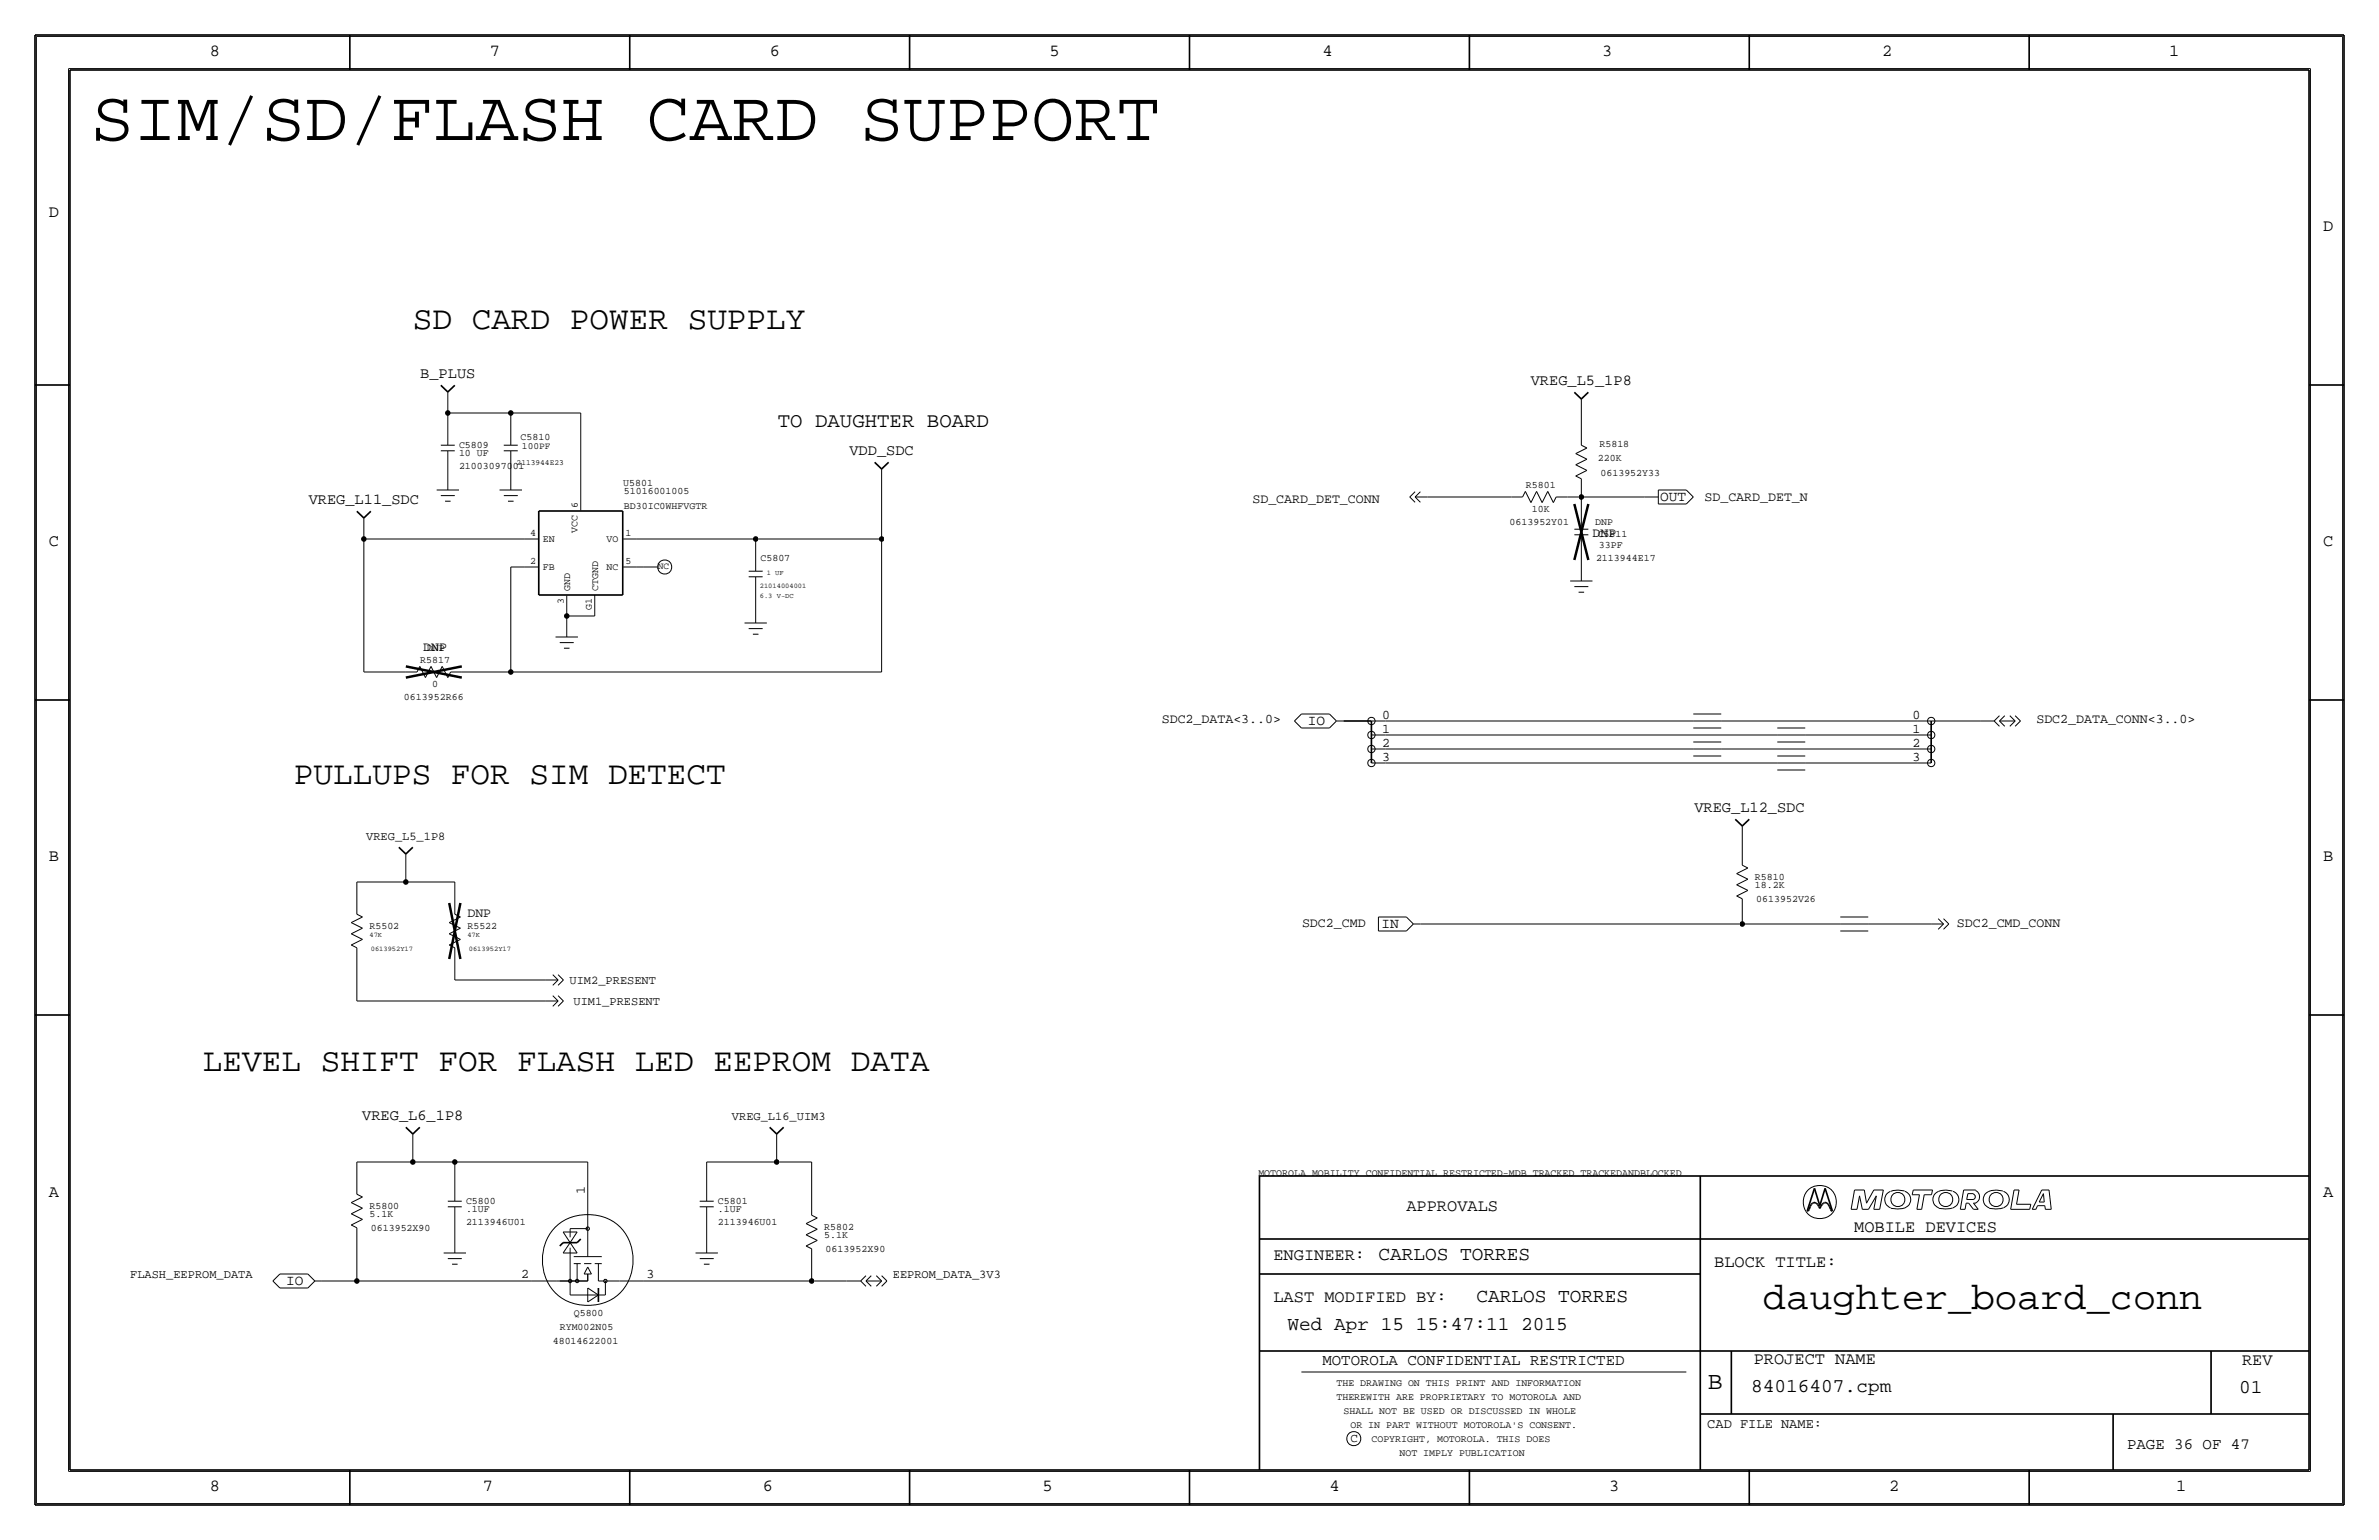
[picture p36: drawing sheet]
<svg xmlns="http://www.w3.org/2000/svg" width="432mm" height="279mm" viewBox="0 0 432 279" stroke-linecap="round" stroke-linejoin="round" font-family="sans-serif">
<defs><g id="words">
<text font-size="12.9" x="16.5" y="25.4">SIM/SD/FLASH CARD SUPPORT</text>
<text font-size="7" x="320" y="237.5">daughter_board_conn</text>
<g font-size="5.9">
<text x="74.9" y="59.7">SD CARD POWER SUPPLY</text>
<text x="53.3" y="142.2">PULLUPS FOR SIM DETECT</text>
<text x="36.8" y="194.3">LEVEL SHIFT FOR FLASH LED EEPROM DATA</text>
</g>
<text font-size="4.5" x="310" y="252.1">B</text>
<text font-size="3.8" x="141.2" y="77.4">TO DAUGHTER BOARD</text>
<g font-size="3.5">
<text x="250.2" y="228.6">CARLOS TORRES</text>
<text x="268" y="236.2">CARLOS TORRES</text>
<text x="233.7" y="241.3">Wed Apr 15 15:47:11 2015</text>
<text x="317.9" y="252.6">84016407.cpm</text>
<text x="406.4" y="252.7">01</text>
</g>
<g font-size="3.1">
<text x="38.1" y="10.2">8</text>
<text x="88.9" y="10.2">7</text>
<text x="139.7" y="10.2">6</text>
<text x="190.5" y="10.2">5</text>
<text x="240" y="10.2">4</text>
<text x="290.8" y="10.2">3</text>
<text x="341.6" y="10.2">2</text>
<text x="393.7" y="10.2">1</text>
<text x="8.9" y="39.4">D</text>
<text x="421.6" y="41.9">D</text>
<text x="8.9" y="99.1">C</text>
<text x="421.6" y="99.1">C</text>
<text x="8.9" y="156.2">B</text>
<text x="421.6" y="156.2">B</text>
<text x="8.9" y="217.2">A</text>
<text x="255.3" y="219.7">APPROVALS</text>
<text x="421.6" y="217.2">A</text>
<text x="336.5" y="223.5">MOBILE DEVICES</text>
<text x="231.1" y="228.6">ENGINEER:</text>
<text x="311.2" y="229.9">BLOCK TITLE:</text>
<text x="231.1" y="236.2">LAST MODIFIED BY:</text>
<text x="318.3" y="247.5">PROJECT NAME</text>
<text x="407" y="247.6">REV</text>
<text x="38.1" y="270.5">8</text>
<text x="87.6" y="270.5">7</text>
<text x="138.4" y="270.5">6</text>
<text x="189.2" y="270.5">5</text>
<text x="241.3" y="270.5">4</text>
<text x="292.1" y="270.5">3</text>
<text x="342.9" y="270.5">2</text>
<text x="395" y="270.5">1</text>
</g>
<g font-size="2.9">
<text x="240" y="247.6">MOTOROLA CONFIDENTIAL RESTRICTED</text>
<text x="386.1" y="262.9">PAGE 36 OF 47</text>
</g>
<g font-size="2.8">
<text x="76.3" y="68.6">B_PLUS</text>
<text x="277.8" y="69.8">VREG_L5_1P8</text>
<text x="154.2" y="82.5">VDD_SDC</text>
<text x="56" y="91.4">VREG_L11_SDC</text>
<text x="307.5" y="147.3">VREG_L12_SDC</text>
<text x="65.8" y="203.2">VREG_L6_1P8</text>
</g>
<g font-size="2.6">
<text x="301.3" y="91">OUT</text>
<text x="237.4" y="131.5">IO</text>
<text x="250.7" y="168.4">IN</text>
<text x="52" y="233.1">IO</text>
</g>
<text font-size="2.5" x="309.9" y="259.1">CAD FILE NAME:</text>
<g font-size="2.4">
<text x="227.3" y="91.2">SD_CARD_DET_CONN</text>
<text x="309.4" y="90.9">SD_CARD_DET_N</text>
<text x="289" y="97.4">DNP</text>
<text x="76.8" y="118.1">DNP</text>
<text x="210.9" y="131.2">SDC2_DATA&lt;3..0&gt;</text>
<text x="250.9" y="130.4">0</text>
<text x="347.1" y="130.4">0</text>
<text x="369.6" y="131.2">SDC2_DATA_CONN&lt;3..0&gt;</text>
<text x="250.9" y="135.5">2</text>
<text x="250.9" y="132.9">1</text>
<text x="347.1" y="132.9">1</text>
<text x="347.1" y="135.5">2</text>
<text x="250.9" y="138">3</text>
<text x="347.1" y="138">3</text>
<text x="84.8" y="166.4">DNP</text>
<text x="236.3" y="168.3">SDC2_CMD</text>
<text x="355.2" y="168.3">SDC2_CMD_CONN</text>
<text x="106.2" y="216.7" transform="rotate(-90 106.2 216.7)">1</text>
<text x="94.6" y="231.9">2</text>
<text x="117.3" y="231.9">3</text>
</g>
<text font-size="2.3" x="245.1" y="261.6">C</text>
<g font-size="2.2">
<text x="66.5" y="152.4">VREG_L5_1P8</text>
<text x="103.4" y="178.5">UIM2_PRESENT</text>
<text x="104.1" y="182.4">UIM1_PRESENT</text>
<text x="132.9" y="203.2">VREG_L16_UIM3</text>
<text x="23.6" y="231.9">FLASH_EEPROM_DATA</text>
<text x="162.1" y="231.9">EEPROM_DATA_3V3</text>
</g>
<g font-size="1.8">
<text x="83.3" y="82.8">10 UF</text>
<text x="83.3" y="81.3">C5809</text>
<text x="94.5" y="79.8">C5810</text>
<text x="290" y="83.6">220K</text>
<text x="290.3" y="81">R5818</text>
<text x="83.3" y="85.1">21003097001</text>
<text x="113.1" y="88.1">U5801</text>
<text x="113.2" y="89.6">51016001005</text>
<text x="276.9" y="88.5">R5801</text>
<text x="290.5" y="86.4">0613952Y33</text>
<text x="104.9" y="92.2" transform="rotate(-90 104.9 92.2)">6</text>
<text x="113.2" y="92.4">BD30IC0WHFVGTR</text>
<text x="274" y="95.3">0613952Y01</text>
<text x="278" y="92.8">10K</text>
<text x="289.6" y="95.3">DNP</text>
<text x="96.2" y="97.3">4</text>
<text x="98.6" y="98.4">EN</text>
<text x="104.8" y="96.7" transform="rotate(-90 104.8 96.7)">VCC</text>
<text x="110.1" y="98.4">VO</text>
<text x="113.5" y="97.3">1</text>
<text x="138" y="101.8">C5807</text>
<text x="289.7" y="101.7">2113944E17</text>
<text x="290" y="97.4">C5811</text>
<text x="290.2" y="99.5">33PF</text>
<text x="96.2" y="102.4">2</text>
<text x="98.6" y="103.5">FB</text>
<text x="103.5" y="107.2" transform="rotate(-90 103.5 107.2)">GND</text>
<text x="108.6" y="107.2" transform="rotate(-90 108.6 107.2)">CTGND</text>
<text x="110.1" y="103.5">NC</text>
<text x="113.5" y="102.4">5</text>
<text x="102.4" y="109.5" transform="rotate(-90 102.4 109.5)">3</text>
<text x="107.4" y="110.6" transform="rotate(-90 107.4 110.6)">G1</text>
<text x="77.5" y="118.1">DNP</text>
<text x="76.3" y="120.3">R5817</text>
<text x="78.5" y="124.6">0</text>
<text x="73.3" y="127">0613952R66</text>
<text x="318.5" y="161.1">18.2K</text>
<text x="318.5" y="159.7">R5810</text>
<text x="318.8" y="163.7">0613952V26</text>
<text x="67.1" y="168.6">R5502</text>
<text x="84.8" y="168.6">R5522</text>
<text x="228.4" y="213.4">MOTOROLA MOBILITY CONFIDENTIAL RESTRICTED-MDB TRACKED TRACKEDANDBLOCKED</text>
<text x="67.1" y="219.4">R5800</text>
<text x="67.1" y="220.8">5.1K</text>
<text x="84.6" y="218.4">C5800</text>
<text x="84.6" y="220">.1UF</text>
<text x="130.3" y="220">.1UF</text>
<text x="130.3" y="218.4">C5801</text>
<text x="67.3" y="223.4">0613952X90</text>
<text x="84.6" y="222.3">2113946U01</text>
<text x="130.3" y="222.3">2113946U01</text>
<text x="149.6" y="224.6">5.1K</text>
<text x="149.6" y="223.2">R5802</text>
<text x="149.9" y="227.2">0613952X90</text>
<text x="104.1" y="238.8">Q5800</text>
<text x="100.3" y="243.8">48014622001</text>
<text x="101.6" y="241.3">RYM002N05</text>
<text x="242.6" y="251.5">THE DRAWING ON THIS PRINT AND INFORMATION</text>
<text x="242.6" y="254">THEREWITH ARE PROPRIETARY TO MOTOROLA AND</text>
<text x="243.8" y="256.5">SHALL NOT BE USED OR DISCUSSED IN WHOLE</text>
<text x="245.1" y="259.1">OR IN PART WITHOUT MOTOROLA'S CONSENT.</text>
<text x="248.9" y="261.6">COPYRIGHT, MOTOROLA. THIS DOES</text>
<text x="254" y="264.2">NOT IMPLY PUBLICATION</text>
</g>
<g font-size="1.7">
<text x="94.7" y="81.5">100PF</text>
<text x="119.4" y="103.3">NC</text>
</g>
<text font-size="1.4" x="93.8" y="84.4">2113944E23</text>
<g font-size="1.3">
<text x="137.9" y="106.7">21014004001</text>
<text x="139.2" y="104.4">1 UF</text>
<text x="137.9" y="108.5">6.3 V-DC</text>
<text x="67.1" y="170">47K</text>
<text x="67.3" y="172.6">0613952Y17</text>
<text x="84.8" y="170">47K</text>
<text x="85.1" y="172.6">0613952Y17</text>
</g>
</g></defs>
<g fill="none" stroke="#000" stroke-width=".3">
<path d="M6.3 6.4v266.7zM6.4 6.4h419zM12.7 12.7h406.4zM12.7 12.7v254zM63.5 6.4v6.3zM114.3 6.4v6.3zM165.1 6.4v6.3zM215.9 6.3v6.4zM266.7 6.4v6.3zM317.5 6.4v6.3zM368.3 6.4v6.3zM419.1 12.7v254z"/>
<path d="M425.4 6.4v266.7zM6.3 69.8h6.4zM80 69.9l1.3 1.2zM81.3 71.1l1.2-1.2zM285.7 71.2l1.3 1.2zM287 72.4l1.3-1.2zM419.1 69.8h6.3zM64.8 92.8l1.2 1.2zM66 94l1.3-1.2zM97.8 92.7v15.2zM97.8 92.7h15.2zM113 92.7v15.2z"/>
<path d="M158.8 83.9l1.2 1.2zM160 85.1l1.3-1.2zM97.8 107.9h15.2zM6.3 127h6.4zM243.8 130.8h5.1zM248.9 133.3v2.6zM248.9 130.8v2.5zM248.9 135.9v2.5zM350.5 133.3v2.6zM350.5 130.8v2.5zM350.5 135.9v2.5zM419.1 127h6.3z"/>
<path d="M72.4 153.7l1.3 1.2zM73.7 154.9l1.2-1.2zM315 148.6l1.2 1.3zM316.2 149.9l1.3-1.3zM6.3 184.1h6.4zM419.1 184.1h6.3zM73.7 204.5l1.2 1.2zM74.9 205.7l1.3-1.2zM139.7 204.5l1.3 1.2zM141 205.7l1.2-1.2zM228.6 213.4v53.3zM228.6 213.4h190.5z"/>
<path d="M308.6 213.4v53.3zM328 219.7h.2zM328.4 219.4l-.2 .3zM328.6 218.8l-.2 .6zM328.8 218.5l-.2 .3zM329 218.3l.2-.1zM329 218.3l-.2 .2zM329.2 218.2h.2zM329.3 215.6l-1.3 4.1zM329.3 215.6l1 3.1zM329.4 218.2l.2 .1zM329.6 218.3l.3 .2z"/>
<path d="M329.9 218.5l.2 .3zM330.1 218.8l.2 .5zM330.5 218.8l-.2 .5zM330.8 218.5l-.3 .3zM331 218.3l-.2 .2zM331 218.3l.2-.1zM331.2 218.2h.2zM331.3 215.6l1.3 4.1zM331.3 215.6l-1 3.1zM331.4 218.2l.2 .1zM331.6 218.3l.2 .2zM331.8 218.5l.2 .3z"/>
<path d="M332 218.8l.3 .6zM332.3 219.4l.1 .3zM332.4 219.7h.2zM102.2 225.5l-.6 .6zM102.2 225.5h2.5zM104.7 225.5l.7-.7zM108.6 233.7v2.5zM228.6 231.1h80zM228.6 224.8h190.5zM228.6 245.1h190.5zM308.6 256.5h110.5zM314.2 245.1v11.4z"/>
<path d="M383.5 256.5v10.2zM401.3 245.1v11.4zM6.4 273h419zM12.7 266.7h406.4zM63.5 266.7v6.4zM114.3 266.7v6.4zM165.1 266.7v6.4zM215.9 266.7v6.3zM266.7 266.7v6.4zM317.5 266.7v6.4zM368.3 266.7v6.4z"/>
</g>
<g fill="none" stroke="#000" stroke-width=".18">
<path d="M6.6 6.6h418.6zM6.6 6.6v266.2zM12.4 12.4v254.6zM12.4 12.4h407zM419.4 12.4v254.6zM425.2 6.6v266.2zM81.3 74.9h11.4zM81.3 73.7v1.2zM81.3 74.9v1.3zM81.3 71.1v2.6zM81.3 76.2v4.6zM92.7 74.9h12.7z"/>
<path d="M92.7 74.9v1.3zM92.7 76.2v4.6zM105.4 74.9v15.3zM287 74.9v3.8zM287 72.4v2.5zM287 78.7v2.1zM66 97.8v24.1zM66 97.8h29.2zM66 96.5v1.3zM66 94v2.5zM79.2 88.9h4.1zM80 89.9h2.5z"/>
<path d="M80 80.8h2.5zM80 81.8h2.6zM80.8 90.9h1zM81.3 86.4v2.5zM81.3 81.8v4.6zM90.7 88.9h4zM91.4 80.8h2.6zM91.4 89.9h2.6zM91.4 81.8h2.6zM92.2 90.9h1zM92.7 81.8v4.6zM92.7 86.4v2.5z"/>
<path d="M95.2 97.8h2.5zM105.4 90.2v2.4zM113.1 97.8h2.5zM115.6 97.8h21.6zM137.2 97.8h22.8zM137.2 97.8v1.3zM137.2 99.1v4.5zM160 87.6v10.2zM160 97.8v24.1zM160 85.1v2.5zM255.9 90.2l.9-1zM255.9 90.2l.9 .9z"/>
<path d="M256.8 90.2l1 .9zM256.8 90.2h2.3zM256.8 90.2l1-1zM259.1 90.2h15.2zM274.3 90.2h2.1zM276.9 89.2l-.5 1zM276.9 89.2l1 2zM278.9 89.2l-1 2zM278.9 89.2l1 2zM280.9 89.2l-1 2zM280.9 89.2l1 2zM282.4 90.2l-.5 1z"/>
<path d="M282.4 90.2h2.1zM284.5 90.2h2.5zM285.8 96h2.5zM285.8 97h2.5zM286 86.4l1 .5zM286 84.3l2 1zM286 84.3l2-1zM286 82.3l2-1zM286 86.4l2-1.1zM286 82.3l2 1zM287 88.9v1.3zM287 90.2v1.2z"/>
<path d="M287 86.9v2zM287 91.4v4.6zM287 97v4.6zM287 80.8l1 .5zM287 90.2h11.4zM298.5 90.2h2.5zM301 88.9h5.1zM301 91.4h5.1zM301 88.9v2.5zM306.1 88.9l1.2 1.3zM307.3 90.2l-1.2 1.2zM92.7 102.9v19z"/>
<path d="M92.7 102.9h2.5zM95.2 102.9h2.5zM100.8 115.6h4.1zM101.6 116.6h2.5zM102.4 117.6h1zM102.9 111.8h5.1zM102.9 111.8v1.2zM102.9 110.5v1.3zM102.9 108.1v2.4zM102.9 113v2.6zM107.9 110.5v1.3zM107.9 108v2.5z"/>
<path d="M113.1 102.9h2.5zM115.6 102.9h1.2zM116.8 102.9h2.6zM135.1 113h4.1zM135.9 103.6h2.5zM135.9 114h2.5zM135.9 104.6h2.5zM136.7 115.1h1zM137.2 109.2v1.3zM137.2 104.6v4.6zM137.2 110.5v2.5zM285 105.4h4.1z"/>
<path d="M285.8 106.4h2.5zM286.5 107.4h1zM287 101.6v1.3zM287 102.9v2.5zM66 121.9h7.7zM73.7 121.9h2zM76.2 120.9l-.5 1zM76.2 120.9l1 2zM78.2 120.9l-1 2zM78.2 120.9l1 2zM80.3 120.9l-1.1 2zM80.3 120.9l1 2z"/>
<path d="M81.8 121.9l-.5 1zM81.8 121.9h2zM83.8 121.9h8.9zM92.7 121.9h67.3zM234.9 130.8l1.3 1.3zM236.2 129.5l-1.3 1.3zM236.2 132.1h5.1zM236.2 129.5h5.1zM241.3 129.5l1.3 1.3zM242.6 130.8h1.2zM242.6 130.8l-1.3 1.3zM248.9 130.8h2.6z"/>
<path d="M248.9 133.3h2.6zM248.9 138.4h2.6zM248.9 135.9h2.6zM251.5 138.4h71.1zM251.5 133.3h71.1zM251.5 135.9h55.8zM251.5 130.8h55.8zM307.3 135.9h5.1zM307.3 134.6h5.1zM307.3 137.2h5.1zM307.3 130.8h5.1zM307.3 129.5h5.1z"/>
<path d="M307.3 132.1h5.1zM312.4 135.9h35.6zM312.4 130.8h35.6zM322.6 138.4h5.1zM322.6 137.2h5.1zM322.6 139.7h5.1zM322.6 133.3h5.1zM322.6 132.1h5.1zM322.6 134.6h5.1zM327.7 133.3h20.3zM327.7 138.4h20.3zM348 133.3h2.5z"/>
<path d="M348 130.8h2.5zM348 138.4h2.5zM348 135.9h2.5zM350.5 130.8h8.9zM359.4 130.8h2.5zM361.9 130.8l1 1zM361.9 130.8l1-1zM362.9 130.8l1-1zM362.9 130.8h2.9zM362.9 130.8l1 1zM364.8 131.8l1-1zM364.8 129.8l1 1z"/>
<path d="M365.8 129.8l.9 1zM365.8 131.8l.9-1zM73.7 157.5v2.5zM73.7 154.9v2.6zM315.2 158.5l2-1zM315.2 158.5l2 1zM316.2 152.4v2.5zM316.2 149.9v2.5zM316.2 154.9v2.1zM316.2 157l1 .5zM63.8 167.4l2 1zM63.8 171.4l2-1z"/>
<path d="M63.8 169.4l2-1zM63.8 169.4l2 1zM63.8 167.4l2-1zM63.8 171.4l1 .6zM64.8 165.9l1 .5zM64.8 160h8.9zM64.8 160v3.8zM64.8 174v7.6zM64.8 163.8v2.1zM64.8 172v2zM73.7 160h8.9zM81.5 169.4l2.1-1z"/>
<path d="M81.5 169.4l2.1 1zM81.5 167.4l2.1-1zM81.5 171.4l1 .6zM81.5 167.4l2.1 1zM81.5 171.4l2.1-1zM82.5 177.8h16.6zM82.5 160v3.8zM82.5 174v3.8zM82.5 163.8v2.1zM82.5 172v2zM82.6 165.9l1 .5zM99.1 177.8h2.2z"/>
<path d="M100.3 176.8l1 1zM100.3 178.8l1-1zM101.3 178.8l1-1zM101.3 176.8l1 1zM250.2 166.4h5.1zM250.2 166.4v2.5zM250.2 168.9h5.1zM255.3 166.4l1.2 1.2zM256.5 167.6h1.3zM256.5 167.6l-1.2 1.3zM257.8 167.6h58.4zM315.2 160.5l2-1z"/>
<path d="M315.2 160.5l2 1zM315.2 162.6l1 .5zM315.2 162.6l2-1.1zM316.2 167.6h17.8zM316.2 165.1v2.5zM316.2 163.1v2zM334 167.6h5.1zM334 166.4h5.1zM334 168.9h5.1zM339.1 167.6h11.4zM350.5 167.6h2.3zM351.8 166.7l1 .9z"/>
<path d="M351.8 168.6l1-1zM352.8 168.6l.9-1zM352.8 166.7l.9 .9zM64.8 181.6h34.3zM99.1 181.6h2.2zM100.3 180.6l1 1zM100.3 182.6l1-1zM101.3 182.6l1-1zM101.3 180.6l1 1zM63.8 218.2l2 1zM63.8 218.2l2-1zM64.8 216.7l1 .5z"/>
<path d="M64.8 210.8h10.1zM64.8 210.8v3.8zM64.8 214.6v2.1zM74.9 210.8h7.6zM74.9 208.3v2.5zM74.9 205.7v2.6zM81.3 218.9h2.5zM81.3 217.9h2.5zM82.5 210.8h24.2zM82.5 210.8v2.6zM82.5 218.9v4.6zM82.5 213.4v4.5z"/>
<path d="M106.7 210.8v6.4zM106.7 217.2v2.5zM106.7 219.7v2.6zM127 218.9h2.5zM127 217.9h2.5zM128.3 210.8v2.6zM128.3 218.9v4.6zM128.3 213.4v4.5zM128.3 210.8h12.7zM141 210.8h6.3zM141 208.3v2.5zM141 205.7v2.6z"/>
<path d="M147.3 210.8v7.6zM147.3 218.4v2.1zM336 219.4h1.1zM336.6 215.9h1.8zM336.6 215.9l-.6 3.5zM337.5 217l-.4 2.4zM337.5 217l.5 2.4zM338 219.4h1.1zM338.4 215.9l.4 2.4zM340.1 219.4h1.1zM340.1 215.9h1.7zM340.1 215.9l-1.3 2.4z"/>
<path d="M340.6 217l-1.5 2.4zM340.6 217l-.5 2.4zM341.8 215.9l-.6 3.5zM343.1 216.2a1.6 1.6 0 0 0-1 1.5 1.6 1.6 0 0 0 1.1 1.5M345.7 216.1h-.2a4 4 0 0 0-2.3 .1M345.7 216.2a1.59 1.59 0 0 1 1.1 1.5 1.59 1.59 0 0 1-1.1 1.5 5.1 5.1 0 0 1-2.5 0M347.1 216.8h1.3zM347.3 215.9l-.2 .9zM347.3 215.9h3.5zM347.9 219.4h.9zM348.4 216.8l-.5 2.6zM349.2 216.8l-.4 2.6z"/>
<path d="M349.2 216.8h1.4zM350.8 215.9l-.2 .9zM354.4 216.1a3.1 3.1 0 0 0-3.3 .7 1.62 1.62 0 0 0 .8 2.4M354.4 219.2a5.1 5.1 0 0 1-2.5 0M354.5 216.2a1.59 1.59 0 0 1 1 1.5 1.59 1.59 0 0 1-1 1.5M355.8 219.4h.9zM356.4 215.9l-.6 3.5zM356.4 215.9h2.2zM356.9 218.3l-.2 1.1zM356.9 218.3h.4zM357 217.6h1.2zM357.2 216.6l-.2 1z"/>
<path d="M357.2 216.6h1zM357.3 218.3l.9 1.1zM358.1 216.7a.5 .5 0 0 1 .4 .4 .5 .5 0 0 1-.4 .5M358.2 219.4h.9zM358.2 218.3l.9 1.1zM358.2 218.3h.4zM358.5 216a1.24 1.24 0 0 1 .8 1.1 1.24 1.24 0 0 1-.8 1.2M363.5 216.1a3.1 3.1 0 0 0-3.3 .7 1.62 1.62 0 0 0 .8 2.4M363.6 219.2a5.1 5.1 0 0 1-2.6 0M363.6 216.2a1.59 1.59 0 0 1 1.1 1.5 1.59 1.59 0 0 1-1.1 1.5M364.9 219.4h3.5zM365.6 215.9l-.7 3.5z"/>
<path d="M365.6 215.9h.9zM366 218.5h2.6zM366.5 215.9l-.5 2.6zM368.6 218.5l-.2 .9zM368.9 219.4h.6zM369.8 218.7h1.3zM369.8 218.7l-.3 .7zM370.1 218.1h.9zM370.6 215.9l-1.7 3.5zM370.6 215.9h1.3zM370.9 216.6l-.8 1.5zM370.9 216.6l.1 1.5z"/>
<path d="M371.1 218.7l.1 .7zM371.2 219.4h1.1zM371.9 215.9l.4 3.5zM49.5 232.4l1.3 1.3zM50.8 233.7h5.1zM50.8 231.1h5.1zM50.8 231.1l-1.3 1.3zM55.9 231.1l1.2 1.3zM57.1 232.4h1.3zM57.1 232.4l-1.2 1.3zM58.4 232.4h6.4zM63.8 222.2l2-1z"/>
<path d="M63.8 220.2l2-1zM63.8 220.2l2 1zM63.8 222.2l1 .6zM64.8 232.4h31.7zM64.8 224.8v7.6zM64.8 222.8v2zM80.5 227.3h4.1zM81.3 228.3h2.5zM82 229.4h1.1zM82.5 223.5v1.3zM82.5 224.8v2.5zM96.5 232.4h2.6z"/>
<path d="M99.1 232.4h1.8zM100.9 232.4h5.8zM101.2 222.3a8.7 8.7 0 0 1 11.9 .9 8.6 8.6 0 0 1-2 12.5 8.7 8.7 0 0 1-10.8-1.7 8.7 8.7 0 0 1 .9-11.7zM101.6 232.4h5.1zM102.2 223.5l1.3 2zM102.2 227.3h2.5zM102.2 223.5h2.5zM103.3 232.2l.2-.1 .2 .1v.4l-.2 .1-.2-.1zM103.5 234.9h6.4zM103.5 222.9h3.2zM103.5 222.9v1.6zM103.5 226.4v6z"/>
<path d="M103.5 232.4v2.5zM103.5 225.5l-1.3 1.8zM103.5 225.5l1.2 1.8zM104.1 229.3h1.3zM104.1 228h5.1zM104.5 232.2l.2-.1 .3 .1v.4l-.3 .1-.2-.1zM104.7 223.5l-1.2 2zM104.7 229.3v3.1zM106 229.3h1.3zM106 231.1h1.3zM106.5 222.7l.2-.1 .2 .1v.4l-.2 .1-.2-.1zM106.7 222.3v5.7z"/>
<path d="M106.7 231.1v1.3zM106.7 236.2l1.9-1.3zM106.7 233.7v2.5zM106.7 229.9l.6 1.2zM106.7 233.7l1.9 1.2zM106.7 229.9l-.7 1.2zM107.9 229.3h1.3zM108.6 232.4h3.8zM108.6 229.3v3.1zM109.7 232.2l.2-.1 .2 .1v.4l-.2 .1-.2-.1zM109.9 232.4v2.6zM112.4 232.4h1.9z"/>
<path d="M114.3 232.4h2.5zM116.8 232.4h30.5zM126.2 227.3h4.1zM127 228.3h2.5zM127.8 229.4h1zM128.3 223.5v1.3zM128.3 224.8v2.5zM146.3 224l2-1zM146.3 224l2 1zM146.3 222l2-1zM146.3 226.1l1 .5zM146.3 222l2 1z"/>
<path d="M146.3 226.1l2-1.1zM147.3 232.4h6.4zM147.3 228.6v3.8zM147.3 226.6v2zM147.3 220.5l1 .5zM153.7 232.4h2.5zM156.2 232.4l1-1zM156.2 232.4l1 1zM157.2 232.4l.9 1zM157.2 232.4l.9-1zM157.2 232.4h2.8zM159.1 231.4l.9 1z"/>
<path d="M159.1 233.4l.9-1zM160 231.4l1 1zM160 233.4l1-1zM236.2 248.9h69.9zM6.6 272.8h418.6zM12.4 267h407z"/>
<circle cx="120.6" cy="102.9" r="1.28"/>
<circle cx="248.9" cy="130.8" r=".67"/>
<circle cx="248.9" cy="133.4" r=".67"/>
<circle cx="248.9" cy="138.4" r=".67"/>
<circle cx="248.9" cy="135.9" r=".67"/>
<circle cx="350.5" cy="138.4" r=".67"/>
<circle cx="350.5" cy="135.9" r=".67"/>
<circle cx="350.5" cy="133.4" r=".67"/>
<circle cx="350.5" cy="130.8" r=".67"/>
<circle cx="330.3" cy="218.1" r="3"/>
<circle cx="344.5" cy="217.6" r="1.28"/>
<circle cx="353.2" cy="217.6" r="1.28"/>
<circle cx="362.3" cy="217.6" r="1.28"/>
<circle cx="245.7" cy="261" r="1.28"/>
</g>
<g fill="#000" stroke="#000" stroke-width=".18">
<circle cx="81.3" cy="74.9" r=".41"/>
<circle cx="92.7" cy="74.9" r=".41"/>
<circle cx="66" cy="97.8" r=".41"/>
<circle cx="137.2" cy="97.8" r=".41"/>
<circle cx="160" cy="97.8" r=".41"/>
<circle cx="287" cy="90.2" r=".41"/>
<circle cx="102.9" cy="111.8" r=".41"/>
<circle cx="92.7" cy="121.9" r=".41"/>
<circle cx="73.7" cy="160" r=".41"/>
<circle cx="316.2" cy="167.6" r=".41"/>
<circle cx="74.9" cy="210.8" r=".41"/>
<circle cx="82.5" cy="210.8" r=".41"/>
<circle cx="141" cy="210.8" r=".41"/>
<circle cx="64.8" cy="232.4" r=".41"/>
<circle cx="147.3" cy="232.4" r=".41"/>
</g>
<path d="M285.8 91.4l2.5 10.2zM288.3 91.4l-2.5 10.2zM73.7 122.9l10.1-2zM73.7 120.9l10.1 2zM81.5 163.8l2.1 10.2zM83.6 163.8l-2.1 10.2z" fill="none" stroke="#000" stroke-width=".45"/>
<use href="#words"/>
</svg>
